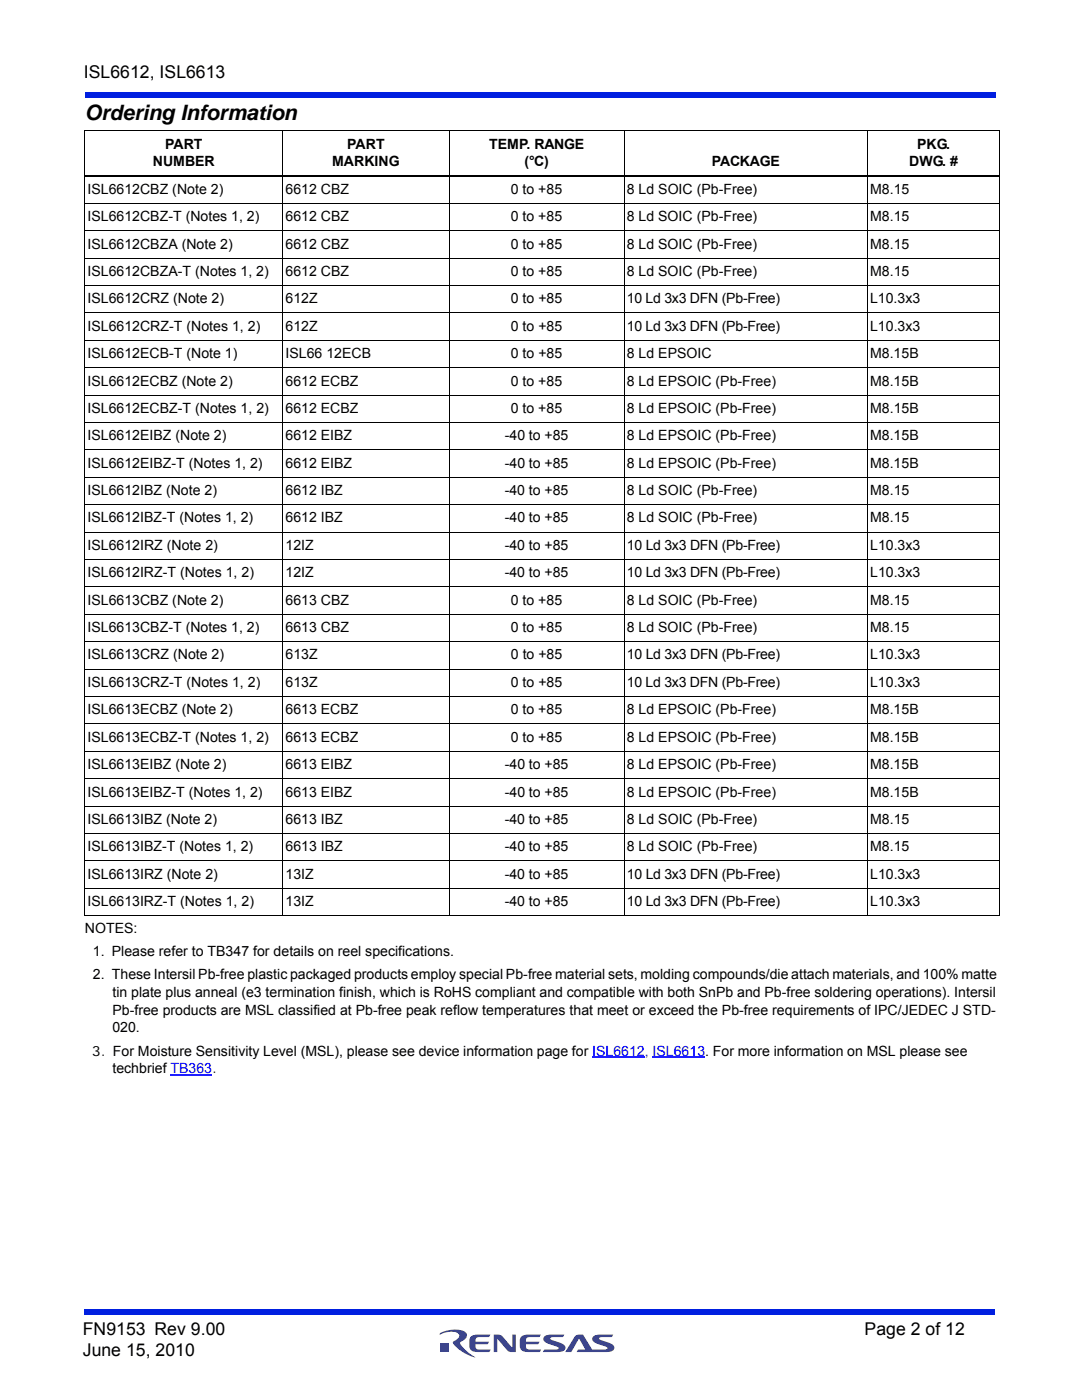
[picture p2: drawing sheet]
<svg xmlns="http://www.w3.org/2000/svg" width="216mm" height="279mm" viewBox="0 0 216 279" stroke-linecap="round" stroke-linejoin="round" font-family="sans-serif">
<defs><g id="words">
<text font-size="4.2" x="16.9" y="24">Ordering Information</text>
<g font-size="3.5">
<text x="16.7" y="15.6">ISL6612, ISL6613</text>
<text x="16.5" y="266.5">FN9153 Rev 9.00</text>
<text x="172.5" y="266.5">Page 2 of 12</text>
<text x="16.5" y="270.7">June 15, 2010</text>
</g>
<g font-size="2.8">
<text x="33" y="29.7">PART</text>
<text x="69.3" y="29.7">PART</text>
<text x="97.6" y="29.7">TEMP. RANGE</text>
<text x="183" y="29.7">PKG.</text>
<text x="30.5" y="33.2">NUMBER</text>
<text x="66.3" y="33.2">MARKING</text>
<text x="104.7" y="33.2">(°C)</text>
<text x="142.1" y="33.2">PACKAGE</text>
<text x="181.4" y="33.2">DWG. #</text>
<text x="17.5" y="38.7">ISL6612CBZ (Note 2)</text>
<text x="57" y="38.7">6612 CBZ</text>
<text x="101.9" y="38.7">0 to +85</text>
<text x="125.1" y="38.7">8 Ld SOIC (Pb-Free)</text>
<text x="173.6" y="38.7">M8.15</text>
<text x="17.5" y="44.1">ISL6612CBZ-T (Notes 1, 2)</text>
<text x="57" y="44.1">6612 CBZ</text>
<text x="101.9" y="44.1">0 to +85</text>
<text x="125.1" y="44.1">8 Ld SOIC (Pb-Free)</text>
<text x="173.6" y="44.1">M8.15</text>
<text x="17.5" y="49.6">ISL6612CBZA (Note 2)</text>
<text x="57" y="49.6">6612 CBZ</text>
<text x="101.9" y="49.6">0 to +85</text>
<text x="125.1" y="49.6">8 Ld SOIC (Pb-Free)</text>
<text x="173.6" y="49.6">M8.15</text>
<text x="17.5" y="55.1">ISL6612CBZA-T (Notes 1, 2)</text>
<text x="57" y="55.1">6612 CBZ</text>
<text x="101.9" y="55.1">0 to +85</text>
<text x="125" y="55.1">8 Ld SOIC (Pb-Free)</text>
<text x="173.6" y="55.1">M8.15</text>
<text x="17.5" y="60.5">ISL6612CRZ (Note 2)</text>
<text x="17.5" y="66">ISL6612CRZ-T (Notes 1, 2)</text>
<text x="57" y="60.5">612Z</text>
<text x="57" y="66">612Z</text>
<text x="101.9" y="60.5">0 to +85</text>
<text x="101.9" y="66">0 to +85</text>
<text x="125.1" y="66">10 Ld 3x3 DFN (Pb-Free)</text>
<text x="125.1" y="60.5">10 Ld 3x3 DFN (Pb-Free)</text>
<text x="173.6" y="60.5">L10.3x3</text>
<text x="173.6" y="66">L10.3x3</text>
<text x="17.5" y="71.5">ISL6612ECB-T (Note 1)</text>
<text x="57" y="71.5">ISL66 12ECB</text>
<text x="101.9" y="71.5">0 to +85</text>
<text x="125.1" y="71.5">8 Ld EPSOIC</text>
<text x="173.6" y="71.5">M8.15B</text>
<text x="17.5" y="76.9">ISL6612ECBZ (Note 2)</text>
<text x="57" y="76.9">6612 ECBZ</text>
<text x="101.9" y="76.9">0 to +85</text>
<text x="125.1" y="76.9">8 Ld EPSOIC (Pb-Free)</text>
<text x="173.6" y="76.9">M8.15B</text>
<text x="17.5" y="82.4">ISL6612ECBZ-T (Notes 1, 2)</text>
<text x="57" y="82.4">6612 ECBZ</text>
<text x="101.9" y="82.4">0 to +85</text>
<text x="125.1" y="82.4">8 Ld EPSOIC (Pb-Free)</text>
<text x="173.6" y="82.4">M8.15B</text>
<text x="17.5" y="87.9">ISL6612EIBZ (Note 2)</text>
<text x="57" y="87.9">6612 EIBZ</text>
<text x="100.7" y="87.9">-40 to +85</text>
<text x="125.1" y="87.9">8 Ld EPSOIC (Pb-Free)</text>
<text x="173.6" y="87.9">M8.15B</text>
<text x="17.5" y="93.3">ISL6612EIBZ-T (Notes 1, 2)</text>
<text x="57" y="93.3">6612 EIBZ</text>
<text x="100.7" y="93.3">-40 to +85</text>
<text x="125.1" y="93.3">8 Ld EPSOIC (Pb-Free)</text>
<text x="173.6" y="93.3">M8.15B</text>
<text x="17.5" y="98.8">ISL6612IBZ (Note 2)</text>
<text x="57" y="98.8">6612 IBZ</text>
<text x="100.7" y="98.8">-40 to +85</text>
<text x="125.1" y="98.8">8 Ld SOIC (Pb-Free)</text>
<text x="173.6" y="98.8">M8.15</text>
<text x="17.5" y="104.3">ISL6612IBZ-T (Notes 1, 2)</text>
<text x="57" y="104.3">6612 IBZ</text>
<text x="100.7" y="104.3">-40 to +85</text>
<text x="125.1" y="104.3">8 Ld SOIC (Pb-Free)</text>
<text x="173.6" y="104.3">M8.15</text>
<text x="17.5" y="109.7">ISL6612IRZ (Note 2)</text>
<text x="57" y="109.7">12IZ</text>
<text x="100.7" y="109.7">-40 to +85</text>
<text x="125.1" y="109.7">10 Ld 3x3 DFN (Pb-Free)</text>
<text x="173.6" y="109.7">L10.3x3</text>
<text x="17.5" y="115.2">ISL6612IRZ-T (Notes 1, 2)</text>
<text x="57" y="115.2">12IZ</text>
<text x="100.7" y="115.2">-40 to +85</text>
<text x="125.1" y="115.2">10 Ld 3x3 DFN (Pb-Free)</text>
<text x="173.6" y="115.2">L10.3x3</text>
<text x="17.5" y="120.7">ISL6613CBZ (Note 2)</text>
<text x="57" y="120.7">6613 CBZ</text>
<text x="101.9" y="120.7">0 to +85</text>
<text x="125.1" y="120.7">8 Ld SOIC (Pb-Free)</text>
<text x="173.6" y="120.7">M8.15</text>
<text x="17.5" y="126.2">ISL6613CBZ-T (Notes 1, 2)</text>
<text x="17.5" y="131.6">ISL6613CRZ (Note 2)</text>
<text x="57" y="126.2">6613 CBZ</text>
<text x="57" y="131.6">613Z</text>
<text x="101.9" y="126.2">0 to +85</text>
<text x="101.9" y="131.6">0 to +85</text>
<text x="125.1" y="126.2">8 Ld SOIC (Pb-Free)</text>
<text x="125.1" y="131.6">10 Ld 3x3 DFN (Pb-Free)</text>
<text x="173.6" y="126.2">M8.15</text>
<text x="173.6" y="131.6">L10.3x3</text>
<text x="17.5" y="137.1">ISL6613CRZ-T (Notes 1, 2)</text>
<text x="57" y="137.1">613Z</text>
<text x="101.9" y="137.1">0 to +85</text>
<text x="125.1" y="137.1">10 Ld 3x3 DFN (Pb-Free)</text>
<text x="173.6" y="137.1">L10.3x3</text>
<text x="17.5" y="142.6">ISL6613ECBZ (Note 2)</text>
<text x="57" y="142.6">6613 ECBZ</text>
<text x="101.9" y="142.6">0 to +85</text>
<text x="125.1" y="142.6">8 Ld EPSOIC (Pb-Free)</text>
<text x="173.6" y="142.6">M8.15B</text>
<text x="17.5" y="148">ISL6613ECBZ-T (Notes 1, 2)</text>
<text x="57" y="148">6613 ECBZ</text>
<text x="101.9" y="148">0 to +85</text>
<text x="125.1" y="148">8 Ld EPSOIC (Pb-Free)</text>
<text x="173.6" y="148">M8.15B</text>
<text x="17.5" y="153.5">ISL6613EIBZ (Note 2)</text>
<text x="57" y="153.5">6613 EIBZ</text>
<text x="100.7" y="153.5">-40 to +85</text>
<text x="125.1" y="153.5">8 Ld EPSOIC (Pb-Free)</text>
<text x="173.6" y="153.5">M8.15B</text>
<text x="17.5" y="159">ISL6613EIBZ-T (Notes 1, 2)</text>
<text x="57" y="159">6613 EIBZ</text>
<text x="100.7" y="159">-40 to +85</text>
<text x="125.1" y="159">8 Ld EPSOIC (Pb-Free)</text>
<text x="173.6" y="159">M8.15B</text>
<text x="17.5" y="164.4">ISL6613IBZ (Note 2)</text>
<text x="57" y="164.4">6613 IBZ</text>
<text x="100.7" y="164.4">-40 to +85</text>
<text x="125.1" y="164.4">8 Ld SOIC (Pb-Free)</text>
<text x="173.6" y="164.4">M8.15</text>
<text x="17.5" y="169.9">ISL6613IBZ-T (Notes 1, 2)</text>
<text x="57" y="169.9">6613 IBZ</text>
<text x="100.7" y="169.9">-40 to +85</text>
<text x="125.1" y="169.9">8 Ld SOIC (Pb-Free)</text>
<text x="173.6" y="169.9">M8.15</text>
<text x="17.5" y="175.4">ISL6613IRZ (Note 2)</text>
<text x="57" y="175.4">13IZ</text>
<text x="100.7" y="175.4">-40 to +85</text>
<text x="125.1" y="175.4">10 Ld 3x3 DFN (Pb-Free)</text>
<text x="173.6" y="175.4">L10.3x3</text>
<text x="17.5" y="180.8">ISL6613IRZ-T (Notes 1, 2)</text>
<text x="57" y="180.8">13IZ</text>
<text x="100.7" y="180.8">-40 to +85</text>
<text x="125.1" y="180.8">10 Ld 3x3 DFN (Pb-Free)</text>
<text x="173.6" y="180.8">L10.3x3</text>
<text x="16.9" y="186.3">NOTES:</text>
<text x="18.5" y="190.9">1. Please refer to TB347 for details on reel specifications.</text>
<text x="18.5" y="195.5">2. These Intersil Pb-free plastic packaged products employ special Pb-free material sets, molding compounds/die attach materials, and 100% matte</text>
<text x="22.4" y="202.5">Pb-free products are MSL classified at Pb-free peak reflow temperatures that meet or exceed the Pb-free requirements of IPC/JEDEC J STD-</text>
<text x="22.4" y="199">tin plate plus anneal (e3 termination finish, which is RoHS compliant and compatible with both SnPb and Pb-free soldering operations). Intersil</text>
<text x="22.4" y="206.1">020.</text>
<text x="18.3" y="210.7">3. For Moisture Sensitivity Level (MSL), please see device information page for ISL6612, ISL6613. For more information on MSL please see</text>
<text x="22.4" y="214.2">techbrief TB363.</text>
</g>
</g></defs>
<g fill="#333f99">
<path d="M98.5 266.3h.7a1.2 1.2 0 0 1 1.1 .5l1.9 2.2v-2.7h.7v3.5h-.7a1.04 1.04 0 0 1-1-.4l-2-2.2v2.6h-.7z"/>
<path d="M93.9 266.8l.8-.4 3.2-.1-.3 .5-2.3 .1a.7 .7 0 0 0-.4 .9h2.7l-.4 .5h-2.3v.4l.2 .5 .2 .1h2.6l-.3 .5h-2.3a1.36 1.36 0 0 1-1.7-1.2l.1-1.5z"/>
<path d="M104 266.8l.8-.4 3.1-.1-.3 .5-2.3 .1a.7 .7 0 0 0-.3 .9h2.7l-.4 .5h-2.3v.4l.1 .5 .3 .1h2.6l-.3 .5h-2.3a1.36 1.36 0 0 1-1.7-1.2l.1-1.5z"/>
<path d="M108.6 266.7l.8-.3 3.2-.1-.3 .5-2.5 .2v.3l.6 .2a3.4 3.4 0 0 1 2.4 1.3 .85 .85 0 0 1-1 1h-3.5l.4-.5h2.1l.6-.1v-.3l-.6-.2a3.4 3.4 0 0 1-2.4-1.3l.1-.5z"/>
<path d="M114.8 266.6a1.8 1.8 0 0 1 1.5-.3l1.9 3h2.3l.7-.1v-.3l-.6-.2a3.4 3.4 0 0 1-2.4-1.3 .85 .85 0 0 1 1-1l3.2-.1-.3 .5-2.5 .2v.3l.6 .2a3.4 3.4 0 0 1 2.4 1.3 .85 .85 0 0 1-1 1h-6.5l.3-.4 1.4-.1-1.2-2.1-1.6 2.6h-1.2z"/>
<path d="M88 268h1.6v1.7h-1.6z"/>
<path d="M87.8 266.1a5.6 5.6 0 0 1 5.1-.2 1.19 1.19 0 0 1-.8 1.8l-.3 .3a6.8 6.8 0 0 0 3 2.9 7.1 7.1 0 0 1-4.4-3l.5-.4a.81 .81 0 0 0 .7-.8 .81 .81 0 0 0-.6-.8 5.3 5.3 0 0 0-3.3 .4z"/>
</g>
<g fill="#001fe0">
<path d="M16.9 261.3h181.7v1h-181.7z"/>
<path d="M16.9 18.4h181.7v1h-181.7z"/>
</g>
<path d="M34 214.5h8.4M118.2 210.9h10.5M130.2 210.9h10.5" fill="none" stroke="#00f" stroke-width=".21"/>
<g fill="none" stroke="#000" stroke-width=".2">
<path d="M16.9 26.1h182.6M16.9 26.1v156.6M56.5 26.1v156.7M89.6 26.1v156.7M124.5 26.1v156.7M173.1 26.1v156.7M199.5 26.1v156.6M16.9 40.6h182.6M16.9 46h182.6M16.9 51.5h182.6M16.9 57h182.6M16.9 62.4h182.6"/>
<path d="M16.9 67.9h182.6M16.9 73.4h182.6M16.9 78.8h182.6M16.9 84.3h182.6M16.9 89.8h182.6M16.9 95.2h182.6M16.9 100.7h182.6M16.9 106.2h182.6M16.9 111.7h182.6M16.9 117.1h182.6M16.9 122.6h182.6M16.9 128.1h182.6"/>
<path d="M16.9 133.5h182.6M16.9 139h182.6M16.9 144.5h182.6M16.9 149.9h182.6M16.9 155.4h182.6M16.9 160.9h182.6M16.9 166.3h182.6M16.9 171.8h182.6M16.9 177.3h182.6M16.9 182.7h182.6"/>
</g>
<path d="M16.9 35.1h182.6" fill="none" stroke="#000" stroke-width=".36"/>
<use href="#words"/>
</svg>
